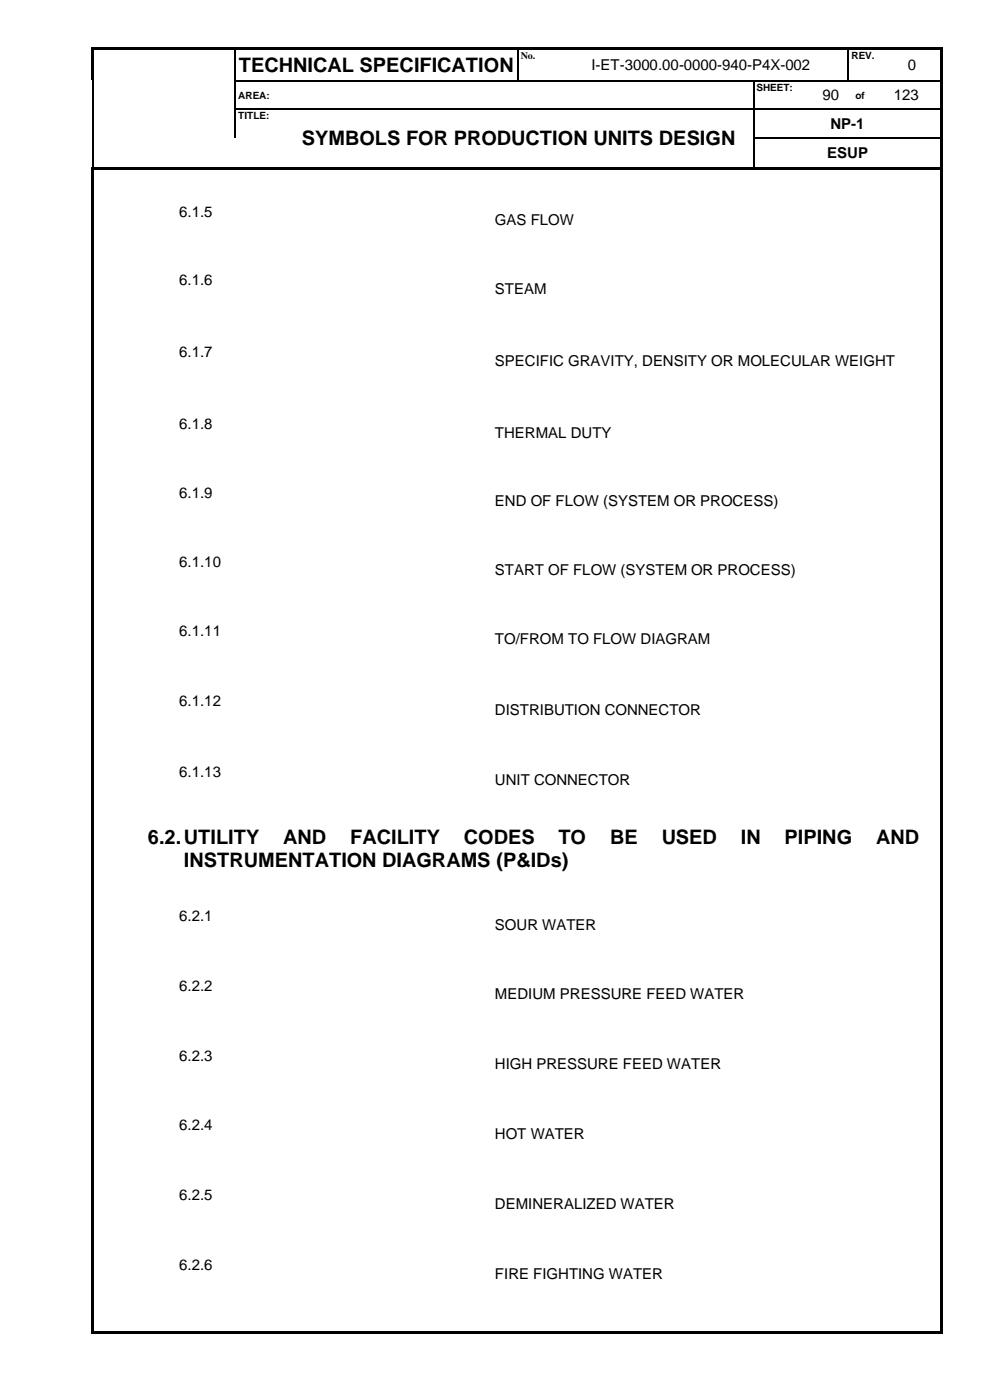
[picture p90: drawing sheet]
<svg xmlns="http://www.w3.org/2000/svg" width="210mm" height="297mm" viewBox="0 0 210 297" stroke-linecap="round" stroke-linejoin="round" font-family="sans-serif">
<defs><g id="words">
<g font-size="4.2">
<text x="50.6" y="15.3">TECHNICAL SPECIFICATION</text>
<text x="64" y="30.9">SYMBOLS FOR PRODUCTION UNITS DESIGN</text>
<text x="31.4" y="179.2">6.2.UTILITY</text>
<text x="60.1" y="179.2">AND</text>
<text x="74.3" y="179.2">FACILITY</text>
<text x="98.4" y="179.2">CODES</text>
<text x="118.5" y="179.2">TO</text>
<text x="129.4" y="179.2">BE</text>
<text x="140.4" y="179.2">USED</text>
<text x="157.2" y="179.2">IN</text>
<text x="166.4" y="179.2">PIPING</text>
<text x="185.9" y="179.2">AND</text>
<text x="39" y="184">INSTRUMENTATION DIAGRAMS (P&amp;IDs)</text>
</g>
<g font-size="3.2">
<text x="125.5" y="14.9">I-ET-3000.00-0000-940-P4X-002</text>
<text x="192.6" y="14.9">0</text>
<text x="174.5" y="21.3">90</text>
<text x="189.6" y="21.3">123</text>
<text x="176.2" y="27.3">NP-1</text>
<text x="175.5" y="33.6">ESUP</text>
<text x="38" y="45.9">6.1.5</text>
<text x="105" y="47.8">GAS FLOW</text>
<text x="38" y="60.5">6.1.6</text>
<text x="105" y="62.4">STEAM</text>
<text x="38" y="75.8">6.1.7</text>
<text x="105" y="77.6">SPECIFIC GRAVITY, DENSITY OR MOLECULAR WEIGHT</text>
<text x="38" y="91">6.1.8</text>
<text x="105" y="92.9">THERMAL DUTY</text>
<text x="38" y="105.6">6.1.9</text>
<text x="105" y="107.5">END OF FLOW (SYSTEM OR PROCESS)</text>
<text x="38" y="120.2">6.1.10</text>
<text x="105" y="122.1">START OF FLOW (SYSTEM OR PROCESS)</text>
<text x="38" y="134.8">6.1.11</text>
<text x="105" y="136.7">TO/FROM TO FLOW DIAGRAM</text>
<text x="38" y="149.8">6.1.12</text>
<text x="105" y="151.7">DISTRIBUTION CONNECTOR</text>
<text x="38" y="164.8">6.1.13</text>
<text x="105" y="166.6">UNIT CONNECTOR</text>
<text x="38" y="195.5">6.2.1</text>
<text x="105" y="197.3">SOUR WATER</text>
<text x="38" y="210.2">6.2.2</text>
<text x="105" y="212">MEDIUM PRESSURE FEED WATER</text>
<text x="38" y="225">6.2.3</text>
<text x="105" y="226.9">HIGH PRESSURE FEED WATER</text>
<text x="38" y="239.9">6.2.4</text>
<text x="105" y="241.7">HOT WATER</text>
<text x="38" y="254.7">6.2.5</text>
<text x="105" y="256.5">DEMINERALIZED WATER</text>
<text x="38" y="269.5">6.2.6</text>
<text x="105" y="271.3">FIRE FIGHTING WATER</text>
</g>
<g font-size="2.1">
<text x="110.5" y="12.5">No.</text>
<text x="180.6" y="12.5">REV.</text>
<text x="50.6" y="20.9">AREA:</text>
<text x="160.5" y="19.3">SHEET:</text>
<text x="181.5" y="20.9">of</text>
<text x="50.6" y="25.2">TITLE:</text>
</g>
</g></defs>
<g fill="#000">
<path d="M19.3 10h.6v.5h-.6z" fill-rule="evenodd"/>
<path d="M19.3 10h.6v.5h-.6z" fill-rule="evenodd"/>
<path d="M19.3 10.5h.6v6.5h-.6z" fill-rule="evenodd"/>
<path d="M19.6 17h.3v.3h-.3z" fill-rule="evenodd"/>
<path d="M19.9 10h29.9v.5h-29.9z" fill-rule="evenodd"/>
<path d="M49.8 10.5h.2z" fill-rule="evenodd"/>
<path d="M49.8 10h.5v.5h-.5z" fill-rule="evenodd"/>
<path d="M49.8 17h.2v.3h-.2z" fill-rule="evenodd"/>
<path d="M50.3 10h59.5v.5h-59.5z" fill-rule="evenodd"/>
<path d="M109.8 10.5h.3z" fill-rule="evenodd"/>
<path d="M109.8 10h.5v.5h-.5z" fill-rule="evenodd"/>
<path d="M109.8 17h.3v.3h-.3z" fill-rule="evenodd"/>
<path d="M110.3 10h7.2v.5h-7.2z" fill-rule="evenodd"/>
<path d="M117.5 10h.5v.5h-.5z" fill-rule="evenodd"/>
<path d="M117.5 17h.2v.3h-.2z" fill-rule="evenodd"/>
<path d="M118 10h61.9v.5h-61.9z" fill-rule="evenodd"/>
<path d="M159.8 17h.3v.3h-.3z" fill-rule="evenodd"/>
<path d="M172.5 17h.3v.3h-.3z" fill-rule="evenodd"/>
<path d="M179.9 10.5h.2z" fill-rule="evenodd"/>
<path d="M179.9 10h.5v.5h-.5z" fill-rule="evenodd"/>
<path d="M179.9 17h.2v.3h-.2z" fill-rule="evenodd"/>
<path d="M180.1 17h.3v.3h-.3z" fill-rule="evenodd"/>
<path d="M180.4 10h7.1v.5h-7.1z" fill-rule="evenodd"/>
<path d="M185 17h.2v.3h-.2z" fill-rule="evenodd"/>
<path d="M187.5 10h.5v.5h-.5z" fill-rule="evenodd"/>
<path d="M187.5 17h.2v.3h-.2z" fill-rule="evenodd"/>
<path d="M188 10h11.6v.5h-11.6z" fill-rule="evenodd"/>
<path d="M199.6 10h.5v.5h-.5z" fill-rule="evenodd"/>
<path d="M199.6 10h.5v.5h-.5z" fill-rule="evenodd"/>
<path d="M199.6 10.5h.5v6.5h-.5z" fill-rule="evenodd"/>
<path d="M199.6 17h.5v.3h-.5z" fill-rule="evenodd"/>
<path d="M19.5 35.4h.5v.6h-.5z" fill-rule="evenodd"/>
<path d="M19.5 35.4h.5v.5h-.5z" fill-rule="evenodd"/>
<path d="M19.6 23h.3v.2h-.3z" fill-rule="evenodd"/>
<path d="M19.6 29.2h.3v.3h-.3z" fill-rule="evenodd"/>
<path d="M20 35.4h.5v.5h-.5z" fill-rule="evenodd"/>
<path d="M20.5 35.4h29.4v.5h-29.4z" fill-rule="evenodd"/>
<path d="M49.8 23h.2v.2h-.2z" fill-rule="evenodd"/>
<path d="M49.9 35.4h.5v.5h-.5z" fill-rule="evenodd"/>
<path d="M50.4 35.4h9.8v.5h-9.8z" fill-rule="evenodd"/>
<path d="M60.2 23h.3v.2h-.3z" fill-rule="evenodd"/>
<path d="M60.2 35.4h.6v.5h-.6z" fill-rule="evenodd"/>
<path d="M60.8 35.4h99v.5h-99z" fill-rule="evenodd"/>
<path d="M159.8 23h.3v.2h-.3z" fill-rule="evenodd"/>
<path d="M159.8 29.2h.3v.3h-.3z" fill-rule="evenodd"/>
<path d="M159.8 35.4h.6v.5h-.6z" fill-rule="evenodd"/>
<path d="M160.4 35.4h39.2v.5h-39.2z" fill-rule="evenodd"/>
<path d="M172.5 23h.3v.2h-.3z" fill-rule="evenodd"/>
<path d="M180 23h.2v.2h-.2z" fill-rule="evenodd"/>
<path d="M185 23h.2v.2h-.2z" fill-rule="evenodd"/>
<path d="M199.6 17.3h.5v5.7h-.5z" fill-rule="evenodd"/>
<path d="M199.6 23h.5v.2h-.5z" fill-rule="evenodd"/>
<path d="M199.6 23.2h.5v6h-.5z" fill-rule="evenodd"/>
<path d="M199.6 29.2h.5v.3h-.5z" fill-rule="evenodd"/>
<path d="M199.6 29.5h.5v5.9h-.5z" fill-rule="evenodd"/>
<path d="M199.6 35.4h.5v.6h-.5z" fill-rule="evenodd"/>
<path d="M19.5 36h.5v246.5h-.5z" fill-rule="evenodd"/>
<path d="M19.5 282.5h.5v.5h-.5z" fill-rule="evenodd"/>
<path d="M19.5 282.5h.5v.5h-.5z" fill-rule="evenodd"/>
<path d="M20 282.5h179.6v.5h-179.6z" fill-rule="evenodd"/>
<path d="M199.6 36h.5v246.5h-.5z" fill-rule="evenodd"/>
<path d="M199.6 282.5h.5v.5h-.5z" fill-rule="evenodd"/>
<path d="M199.6 282.5h.5v.5h-.5z" fill-rule="evenodd"/>
</g>
<g fill="none" stroke="#000" stroke-width=".25">
<path d="M19.7 17.3v5.7M49.9 10.5v6.5M49.9 17.3v5.7M50 17.1h59.8M110 10.5v6.5M110.1 17.1h7.4M117.7 17.1h42.1M160 17.3v5.7M160.1 17.1h12.4M172.8 17.1h7.1M180 10.5v6.5M180.4 17.1h4.6"/>
<path d="M185.2 17.1h2.3M187.7 17.1h11.9M19.7 23.2v6M19.7 29.5v5.9M49.9 23.2v6M50 23.1h10.2M60.5 23.1h99.3M160 23.2v6M160 29.5v5.9M160.1 23.1h12.4M160.1 29.3h39.5M172.8 23.1h7.2"/>
<path d="M180.2 23.1h4.8M185.2 23.1h14.4"/>
</g>
<use href="#words"/>
</svg>
